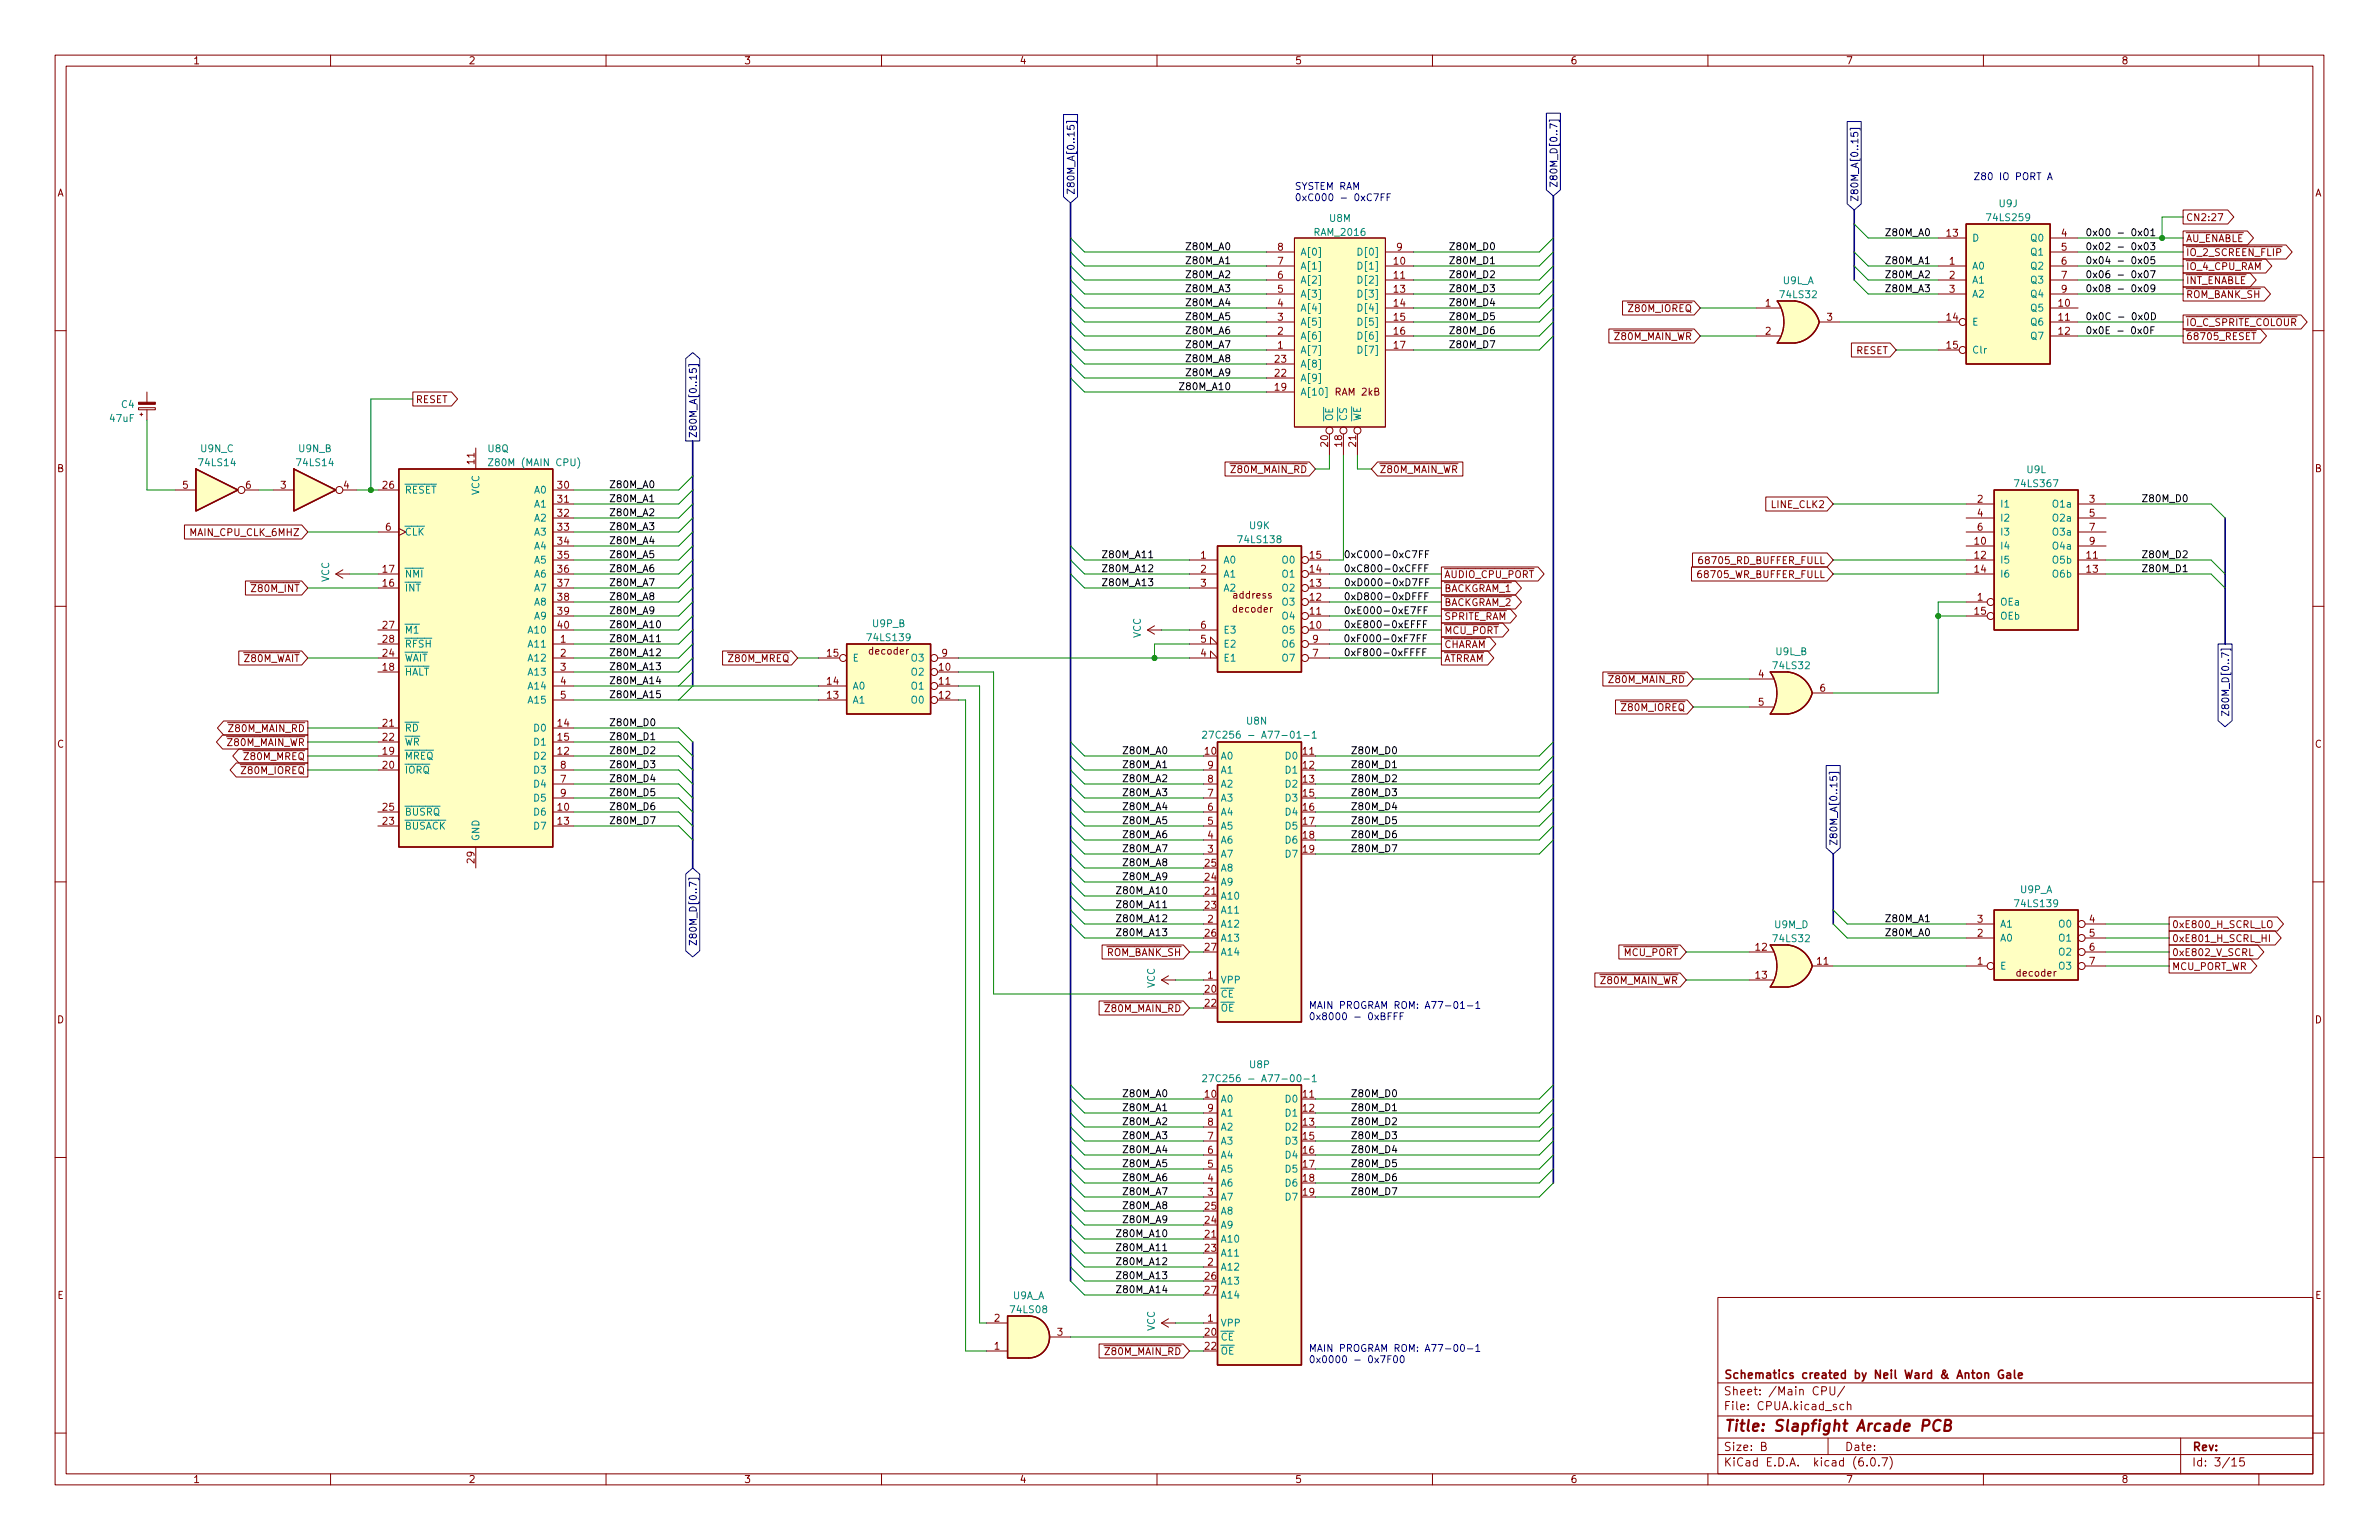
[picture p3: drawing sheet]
<svg xmlns="http://www.w3.org/2000/svg" width="432mm" height="279mm" viewBox="0 0 432 279" stroke-linecap="round" stroke-linejoin="round" font-family="sans-serif">
<defs><g id="words">
<text font-size="2.8" fill="#840000" x="312.8" y="259.7">Title: Slapfight Arcade PCB</text>
<g font-size="2.1" fill="#840000">
<text x="312.8" y="250.2">Schematics created by Neil Ward &amp; Anton Gale</text>
<text x="312.8" y="255.9">File: CPUA.kicad_sch</text>
<text x="312.8" y="253.2">Sheet: /Main CPU/</text>
<text x="312.8" y="263.2">Size: B</text>
<text x="334.8" y="263.2">Date:</text>
<text x="397.8" y="263.2">Rev:</text>
<text x="312.8" y="266">KiCad E.D.A. kicad (6.0.7)</text>
<text x="397.8" y="266">Id: 3/15</text>
</g>
<g font-size="1.8" fill="#840000">
<text x="35" y="11.7">1</text>
<text x="85" y="11.7">2</text>
<text x="135" y="11.7">3</text>
<text x="185" y="11.7">4</text>
<text x="235" y="11.7">5</text>
<text x="285" y="11.7">6</text>
<text x="335" y="11.7">7</text>
<text x="385" y="11.7">8</text>
<text x="10.3" y="35.6">A</text>
<text x="420.1" y="35.6">A</text>
<text x="396.7" y="40.1">CN2:27</text>
<text x="231.9" y="45.5">8</text>
<text x="253.5" y="45.5">9</text>
<text x="353.3" y="42.9">13</text>
<text x="374.2" y="42.9">4</text>
<text x="374.2" y="45.5">5</text>
<text x="396.7" y="46.4">~{IO_2_SCREEN_FLIP}</text>
<text x="396.7" y="43.9">~{AU_ENABLE}</text>
<text x="231.9" y="53.1">5</text>
<text x="231.9" y="50.5">6</text>
<text x="231.9" y="48">7</text>
<text x="253" y="48">10</text>
<text x="253" y="50.5">11</text>
<text x="253" y="53.1">13</text>
<text x="353.8" y="48">1</text>
<text x="353.8" y="50.5">2</text>
<text x="353.8" y="53.1">3</text>
<text x="374.2" y="48">6</text>
<text x="374.2" y="50.5">7</text>
<text x="374.2" y="53.1">9</text>
<text x="396.7" y="51.5">~{INT_ENABLE}</text>
<text x="396.7" y="49">~{IO_4_CPU_RAM}</text>
<text x="231.9" y="58.2">3</text>
<text x="231.9" y="55.6">4</text>
<text x="253" y="55.6">14</text>
<text x="253" y="58.2">15</text>
<text x="294.6" y="56.6">~{Z80M_IOREQ}</text>
<text x="320.4" y="55.6">1</text>
<text x="331.6" y="58.2">3</text>
<text x="353.3" y="58.2">14</text>
<text x="373.7" y="55.6">10</text>
<text x="373.7" y="58.2">11</text>
<text x="396.7" y="59.1">~{IO_C_SPRITE_COLOUR}</text>
<text x="396.7" y="54.1">~{ROM_BANK_SH}</text>
<text x="231.4" y="65.8">23</text>
<text x="231.9" y="63.2">1</text>
<text x="231.9" y="60.7">2</text>
<text x="253" y="60.7">16</text>
<text x="253" y="63.2">17</text>
<text x="291.9" y="61.7">~{Z80M_MAIN_WR}</text>
<text x="320.4" y="60.7">2</text>
<text x="336.8" y="64.2">RESET</text>
<text x="353.3" y="63.2">15</text>
<text x="373.7" y="60.7">12</text>
<text x="396.7" y="61.7">~{68705_RESET}</text>
<text x="231.4" y="70.9">19</text>
<text x="231.4" y="68.3">22</text>
<text x="242.5" y="71.8">RAM 2kB</text>
<text x="75.4" y="73.1">RESET</text>
<text x="241" y="81" transform="rotate(-90 241 81)">20</text>
<text x="243.6" y="81" transform="rotate(-90 243.6 81)">18</text>
<text x="246.1" y="81" transform="rotate(-90 246.1 81)">21</text>
<text x="10.3" y="85.7">B</text>
<text x="33.2" y="88.6">5</text>
<text x="44.6" y="88.6">6</text>
<text x="50.9" y="88.6">3</text>
<text x="62.4" y="88.6">4</text>
<text x="69.5" y="88.6">26</text>
<text x="86.1" y="84.2" transform="rotate(-90 86.1 84.2)">11</text>
<text x="101.3" y="88.6">30</text>
<text x="222.4" y="85.8">~{Z80M_MAIN_RD}</text>
<text x="250.3" y="85.8">~{Z80M_MAIN_WR}</text>
<text x="420.1" y="85.7">B</text>
<text x="101.3" y="91.2">31</text>
<text x="101.3" y="93.7">32</text>
<text x="321.7" y="92.2">LINE_CLK2</text>
<text x="358.9" y="91.2">2</text>
<text x="358.9" y="93.7">4</text>
<text x="379.2" y="91.2">3</text>
<text x="379.2" y="93.7">5</text>
<text x="34.8" y="97.2">MAIN_CPU_CLK_6MHZ</text>
<text x="70" y="96.3">6</text>
<text x="101.3" y="96.3">33</text>
<text x="101.3" y="98.8">34</text>
<text x="101.3" y="101.3">35</text>
<text x="217.9" y="101.3">1</text>
<text x="237.8" y="101.3">15</text>
<text x="358.4" y="98.8">10</text>
<text x="358.4" y="101.3">12</text>
<text x="358.9" y="96.3">6</text>
<text x="378.7" y="101.3">11</text>
<text x="379.2" y="96.3">7</text>
<text x="379.2" y="98.8">9</text>
<text x="44.7" y="107.4">~{Z80M_INT}</text>
<text x="69.5" y="106.4">16</text>
<text x="69.5" y="103.9">17</text>
<text x="101.3" y="103.9">36</text>
<text x="101.3" y="106.4">37</text>
<text x="217.9" y="103.9">2</text>
<text x="217.9" y="106.4">3</text>
<text x="237.8" y="106.4">13</text>
<text x="237.8" y="103.9">14</text>
<text x="262.1" y="104.9">~{AUDIO_CPU_PORT}</text>
<text x="262.1" y="107.4">~{BACKGRAM_1}</text>
<text x="308.8" y="104.9">68705_WR_BUFFER_FULL</text>
<text x="309.2" y="102.3">68705_RD_BUFFER_FULL</text>
<text x="358.4" y="103.9">14</text>
<text x="378.7" y="103.9">13</text>
<text x="101.3" y="109">38</text>
<text x="101.3" y="111.5">39</text>
<text x="223.9" y="111.1">decoder</text>
<text x="223.9" y="108.6">address</text>
<text x="237.8" y="111.5">11</text>
<text x="237.8" y="109">12</text>
<text x="262.1" y="109.9">~{BACKGRAM_2}</text>
<text x="262.1" y="112.5">~{SPRITE_RAM}</text>
<text x="358.4" y="111.5">15</text>
<text x="358.9" y="109">1</text>
<text x="69.5" y="119.1">24</text>
<text x="69.5" y="114">27</text>
<text x="69.5" y="116.6">28</text>
<text x="101.3" y="114">40</text>
<text x="101.7" y="116.6">1</text>
<text x="101.7" y="119.1">2</text>
<text x="150.1" y="119.1">15</text>
<text x="157.8" y="118.7">decoder</text>
<text x="171" y="119.1">9</text>
<text x="217.9" y="119.1">4</text>
<text x="217.9" y="116.6">5</text>
<text x="217.9" y="114">6</text>
<text x="237.8" y="114">10</text>
<text x="238.3" y="119.1">7</text>
<text x="238.3" y="116.6">9</text>
<text x="262.1" y="115">~{MCU_PORT}</text>
<text x="262.1" y="117.6">~{CHARAM}</text>
<text x="43.1" y="120.1">~{Z80M_WAIT}</text>
<text x="69.5" y="121.7">18</text>
<text x="101.7" y="121.7">3</text>
<text x="101.7" y="124.2">4</text>
<text x="131.2" y="120.1">~{Z80M_MREQ}</text>
<text x="150.1" y="124.2">14</text>
<text x="170.5" y="121.7">10</text>
<text x="170.5" y="124.2">11</text>
<text x="262.1" y="120.1">~{ATRRAM}</text>
<text x="291" y="123.9">~{Z80M_MAIN_RD}</text>
<text x="319.2" y="122.9">4</text>
<text x="330.3" y="125.5">6</text>
<text x="69.5" y="131.8">21</text>
<text x="101.3" y="131.8">14</text>
<text x="101.7" y="126.7">5</text>
<text x="150.1" y="126.7">13</text>
<text x="170.5" y="126.7">12</text>
<text x="293.3" y="129">~{Z80M_IOREQ}</text>
<text x="319.2" y="128">5</text>
<text x="10.3" y="135.6">C</text>
<text x="40.1" y="135.3">~{Z80M_MAIN_WR}</text>
<text x="40.5" y="132.8">~{Z80M_MAIN_RD}</text>
<text x="43.2" y="137.9">~{Z80M_MREQ}</text>
<text x="69.5" y="136.9">19</text>
<text x="69.5" y="134.4">22</text>
<text x="101.3" y="136.9">12</text>
<text x="101.3" y="134.4">15</text>
<text x="218.7" y="136.9">10</text>
<text x="236.5" y="136.9">11</text>
<text x="420.1" y="135.6">C</text>
<text x="42.8" y="140.4">~{Z80M_IOREQ}</text>
<text x="69.5" y="139.4">20</text>
<text x="101.7" y="142">7</text>
<text x="101.7" y="139.4">8</text>
<text x="219.2" y="142">8</text>
<text x="219.2" y="139.4">9</text>
<text x="236.5" y="139.4">12</text>
<text x="236.5" y="142">13</text>
<text x="69.5" y="149.6">23</text>
<text x="69.5" y="147.1">25</text>
<text x="101.3" y="147.1">10</text>
<text x="101.3" y="149.6">13</text>
<text x="101.7" y="144.5">9</text>
<text x="219.2" y="149.6">5</text>
<text x="219.2" y="147.1">6</text>
<text x="219.2" y="144.5">7</text>
<text x="236.5" y="144.5">15</text>
<text x="236.5" y="147.1">16</text>
<text x="236.5" y="149.6">17</text>
<text x="219.2" y="154.7">3</text>
<text x="219.2" y="152.1">4</text>
<text x="236.5" y="152.1">18</text>
<text x="236.5" y="154.7">19</text>
<text x="86.1" y="156.6" transform="rotate(-90 86.1 156.6)">29</text>
<text x="218.7" y="159.8">24</text>
<text x="218.7" y="157.2">25</text>
<text x="218.7" y="162.3">21</text>
<text x="218.7" y="164.8">23</text>
<text x="219.2" y="167.4">2</text>
<text x="358.9" y="167.4">3</text>
<text x="379.2" y="167.4">4</text>
<text x="199.4" y="173.4">~{ROM_BANK_SH}</text>
<text x="218.7" y="169.9">26</text>
<text x="218.7" y="172.5">27</text>
<text x="293.3" y="173.4">~{MCU_PORT}</text>
<text x="318.7" y="172.5">12</text>
<text x="358.9" y="169.9">2</text>
<text x="379.2" y="169.9">5</text>
<text x="379.2" y="172.5">6</text>
<text x="394.2" y="168.4">0xE800_H_SCRL_LO</text>
<text x="394.2" y="170.9">0xE801_H_SCRL_HI</text>
<text x="394.2" y="173.4">0xE802_V_SCRL</text>
<text x="219.2" y="177.5">1</text>
<text x="289.3" y="178.5">~{Z80M_MAIN_WR}</text>
<text x="318.7" y="177.5">13</text>
<text x="329.9" y="175">11</text>
<text x="358.9" y="175">1</text>
<text x="366.1" y="177.2">decoder</text>
<text x="379.2" y="175">7</text>
<text x="394.2" y="176">MCU_PORT_WR</text>
<text x="10.3" y="185.7">D</text>
<text x="199.5" y="183.6">~{Z80M_MAIN_RD}</text>
<text x="218.7" y="180.1">20</text>
<text x="218.7" y="182.6">22</text>
<text x="420.1" y="185.7">D</text>
<text x="218.7" y="199.1">10</text>
<text x="219.2" y="201.7">9</text>
<text x="236.5" y="199.1">11</text>
<text x="236.5" y="201.7">12</text>
<text x="219.2" y="209.3">6</text>
<text x="219.2" y="206.8">7</text>
<text x="219.2" y="204.2">8</text>
<text x="236.5" y="204.2">13</text>
<text x="236.5" y="206.8">15</text>
<text x="236.5" y="209.3">16</text>
<text x="219.2" y="214.4">4</text>
<text x="219.2" y="211.8">5</text>
<text x="236.5" y="211.8">17</text>
<text x="236.5" y="214.4">18</text>
<text x="218.7" y="222">24</text>
<text x="218.7" y="219.5">25</text>
<text x="219.2" y="216.9">3</text>
<text x="236.5" y="216.9">19</text>
<text x="218.7" y="224.5">21</text>
<text x="218.7" y="227.1">23</text>
<text x="218.7" y="232.2">26</text>
<text x="219.2" y="229.6">2</text>
<text x="10.4" y="235.7">E</text>
<text x="180.5" y="239.8">2</text>
<text x="218.7" y="234.7">27</text>
<text x="219.2" y="239.8">1</text>
<text x="420.2" y="235.7">E</text>
<text x="180.5" y="244.9">1</text>
<text x="191.9" y="242.3">3</text>
<text x="199.5" y="245.8">~{Z80M_MAIN_RD}</text>
<text x="218.7" y="242.3">20</text>
<text x="218.7" y="244.9">22</text>
<text x="35" y="269.1">1</text>
<text x="85" y="269.1">2</text>
<text x="135" y="269.1">3</text>
<text x="185" y="269.1">4</text>
<text x="235" y="269.1">5</text>
<text x="285" y="269.1">6</text>
<text x="335" y="269.1">7</text>
<text x="385" y="269.1">8</text>
</g>
<g font-size="1.8" fill="#000084">
<text x="195" y="35.4" transform="rotate(-90 195 35.4)">Z80M_A[0..15]</text>
<text x="282.7" y="34.1" transform="rotate(-90 282.7 34.1)">Z80M_D[0..7]</text>
<text x="337.3" y="36.7" transform="rotate(-90 337.3 36.7)">Z80M_A[0..15]</text>
<text x="126.5" y="79.5" transform="rotate(-90 126.5 79.5)">Z80M_A[0..15]</text>
<text x="404.6" y="128.2" transform="rotate(-90 404.6 128.2)">Z80M_D[0..7]</text>
<text x="333.5" y="153.5" transform="rotate(-90 333.5 153.5)">Z80M_A[0..15]</text>
<text x="126.5" y="169.8" transform="rotate(-90 126.5 169.8)">Z80M_D[0..7]</text>
</g>
<g font-size="1.8" fill="#0000c2">
<text x="234.9" y="34.4">SYSTEM RAM</text>
<text x="358.1" y="32.7">Z80 IO PORT A</text>
<text x="234.9" y="36.5">0xC000 - 0xC7FF</text>
<text x="237.5" y="183">MAIN PROGRAM ROM: A77-01-1</text>
<text x="237.5" y="185.1">0x8000 - 0xBFFF</text>
<text x="237.5" y="245.3">MAIN PROGRAM ROM: A77-00-1</text>
<text x="237.5" y="247.3">0x0000 - 0x7F00</text>
</g>
<g font-size="1.8" fill="#008484">
<text x="241.3" y="40.2">U8M</text>
<text x="360.9" y="40.1">74LS259</text>
<text x="362.9" y="37.6">U9J</text>
<text x="236" y="46.4">A[0]</text>
<text x="238.7" y="42.8">RAM_2016</text>
<text x="247" y="46.4">D[0]</text>
<text x="357.9" y="43.8">D</text>
<text x="368.7" y="43.8">Q0</text>
<text x="368.7" y="46.4">Q1</text>
<text x="236" y="54">A[3]</text>
<text x="236" y="51.4">A[2]</text>
<text x="236" y="48.9">A[1]</text>
<text x="247" y="48.9">D[1]</text>
<text x="247" y="51.4">D[2]</text>
<text x="247" y="54">D[3]</text>
<text x="323.6" y="51.5">U9L_A</text>
<text x="357.9" y="48.9">A0</text>
<text x="357.9" y="51.4">A1</text>
<text x="357.9" y="54">A2</text>
<text x="368.7" y="48.9">Q2</text>
<text x="368.7" y="51.4">Q3</text>
<text x="368.7" y="54">Q4</text>
<text x="236" y="59.1">A[5]</text>
<text x="236" y="56.5">A[4]</text>
<text x="247" y="56.5">D[4]</text>
<text x="247" y="59.1">D[5]</text>
<text x="323.3" y="54.1">74LS32</text>
<text x="357.9" y="59.1">E</text>
<text x="368.7" y="56.5">Q5</text>
<text x="368.7" y="59.1">Q6</text>
<text x="236" y="64.1">A[7]</text>
<text x="236" y="61.6">A[6]</text>
<text x="247" y="61.6">D[6]</text>
<text x="247" y="64.1">D[7]</text>
<text x="357.9" y="64.1">Clr</text>
<text x="368.7" y="61.6">Q7</text>
<text x="236" y="71.8">A[10]</text>
<text x="236" y="69.2">A[9]</text>
<text x="236" y="66.7">A[8]</text>
<text x="20" y="76.5">47uF</text>
<text x="22.1" y="74">C4</text>
<text x="241.9" y="76.5" transform="rotate(-90 241.9 76.5)">~{OE}</text>
<text x="244.5" y="76.5" transform="rotate(-90 244.5 76.5)">~{CS}</text>
<text x="247" y="76.5" transform="rotate(-90 247 76.5)">~{WE}</text>
<text x="36.5" y="82">U9N_C</text>
<text x="54.3" y="82">U9N_B</text>
<text x="88.6" y="82">U8Q</text>
<text x="36.3" y="84.6">74LS14</text>
<text x="54.1" y="84.6">74LS14</text>
<text x="73.4" y="89.5">~{RESET}</text>
<text x="87" y="89.8" transform="rotate(-90 87 89.8)">VCC</text>
<text x="89.5" y="84.6">Z80M (MAIN CPU)</text>
<text x="97.1" y="89.5">A0</text>
<text x="366" y="88.4">74LS367</text>
<text x="367.9" y="85.8">U9L</text>
<text x="97.1" y="92.1">A1</text>
<text x="97.1" y="94.6">A2</text>
<text x="226.8" y="96">U9K</text>
<text x="363" y="92.1">I1</text>
<text x="363" y="94.6">I2</text>
<text x="372.8" y="92.1">O1a</text>
<text x="372.8" y="94.6">O2a</text>
<text x="73.4" y="97.2">~{CLK}</text>
<text x="97.1" y="97.2">A3</text>
<text x="97.1" y="99.7">A4</text>
<text x="225" y="98.5">74LS138</text>
<text x="363" y="99.7">I4</text>
<text x="363" y="97.2">I3</text>
<text x="372.8" y="97.2">O3a</text>
<text x="372.8" y="99.7">O4a</text>
<text x="59.7" y="105.6" transform="rotate(-90 59.7 105.6)">VCC</text>
<text x="73.4" y="107.3">~{INT}</text>
<text x="73.4" y="104.8">~{NMI}</text>
<text x="97.1" y="102.2">A5</text>
<text x="97.1" y="104.8">A6</text>
<text x="97.1" y="107.3">A7</text>
<text x="222" y="102.2">A0</text>
<text x="222" y="104.8">A1</text>
<text x="222" y="107.3">A2</text>
<text x="232.8" y="107.3">O2</text>
<text x="232.8" y="104.8">O1</text>
<text x="232.8" y="102.2">O0</text>
<text x="363" y="102.2">I5</text>
<text x="363" y="104.8">I6</text>
<text x="372.7" y="102.2">O5b</text>
<text x="372.7" y="104.8">O6b</text>
<text x="97.1" y="109.9">A8</text>
<text x="97.1" y="112.4">A9</text>
<text x="158.4" y="113.8">U9P_B</text>
<text x="232.8" y="112.4">O4</text>
<text x="232.8" y="109.9">O3</text>
<text x="363" y="109.9">OEa</text>
<text x="363" y="112.4">OEb</text>
<text x="73.4" y="114.9">~{M1}</text>
<text x="73.4" y="117.5">~{RFSH}</text>
<text x="96.1" y="117.5">A11</text>
<text x="96.1" y="114.9">A10</text>
<text x="157.7" y="116.3">74LS139</text>
<text x="207.1" y="115.8" transform="rotate(-90 207.1 115.8)">VCC</text>
<text x="222" y="117.5">E2</text>
<text x="222" y="114.9">E3</text>
<text x="232.8" y="114.9">O5</text>
<text x="232.8" y="117.5">O6</text>
<text x="322.3" y="118.9">U9L_B</text>
<text x="73.4" y="122.6">~{HALT}</text>
<text x="73.4" y="120">~{WAIT}</text>
<text x="96.1" y="120">A12</text>
<text x="96.1" y="122.6">A13</text>
<text x="96.1" y="125.1">A14</text>
<text x="154.7" y="125.1">A0</text>
<text x="154.7" y="120">E</text>
<text x="165.5" y="122.6">O2</text>
<text x="165.5" y="125.1">O1</text>
<text x="165.5" y="120">O3</text>
<text x="222" y="120">E1</text>
<text x="232.8" y="120">O7</text>
<text x="322" y="121.4">74LS32</text>
<text x="96.1" y="127.6">A15</text>
<text x="154.7" y="127.6">A1</text>
<text x="165.5" y="127.6">O0</text>
<text x="226.3" y="131.4">U8N</text>
<text x="73.4" y="137.8">~{MREQ}</text>
<text x="73.4" y="132.7">~{RD}</text>
<text x="73.4" y="135.3">~{WR}</text>
<text x="97.1" y="137.8">D2</text>
<text x="97.1" y="132.7">D0</text>
<text x="97.1" y="135.3">D1</text>
<text x="221" y="134">27C256 - A77-01-1</text>
<text x="221.5" y="137.8">A0</text>
<text x="233.5" y="137.8">D0</text>
<text x="73.4" y="140.3">~{IORQ}</text>
<text x="97.1" y="142.9">D4</text>
<text x="97.1" y="140.3">D3</text>
<text x="221.5" y="142.9">A2</text>
<text x="221.5" y="140.3">A1</text>
<text x="233.5" y="140.3">D1</text>
<text x="233.5" y="142.9">D2</text>
<text x="73.4" y="148">~{BUSRQ}</text>
<text x="97.1" y="148">D6</text>
<text x="97.1" y="145.4">D5</text>
<text x="221.5" y="148">A4</text>
<text x="221.5" y="145.4">A3</text>
<text x="233.5" y="145.4">D3</text>
<text x="233.5" y="148">D4</text>
<text x="73.4" y="150.5">~{BUSACK}</text>
<text x="87" y="152.7" transform="rotate(-90 87 152.7)">GND</text>
<text x="97.1" y="150.5">D7</text>
<text x="221.5" y="155.6">A7</text>
<text x="221.5" y="153">A6</text>
<text x="221.5" y="150.5">A5</text>
<text x="233.5" y="150.5">D5</text>
<text x="233.5" y="153">D6</text>
<text x="233.5" y="155.6">D7</text>
<text x="221.5" y="160.7">A9</text>
<text x="221.5" y="158.1">A8</text>
<text x="221.5" y="163.2">A10</text>
<text x="221.5" y="165.7">A11</text>
<text x="366" y="164.6">74LS139</text>
<text x="366.7" y="162">U9P_A</text>
<text x="221.5" y="168.3">A12</text>
<text x="221.5" y="170.8">A13</text>
<text x="221.5" y="173.4">A14</text>
<text x="322" y="170.9">74LS32</text>
<text x="322.1" y="168.4">U9M_D</text>
<text x="363" y="170.8">A0</text>
<text x="363" y="168.3">A1</text>
<text x="373.8" y="168.3">O0</text>
<text x="373.8" y="170.8">O1</text>
<text x="373.8" y="173.4">O2</text>
<text x="209.6" y="179.3" transform="rotate(-90 209.6 179.3)">VCC</text>
<text x="221.5" y="178.4">VPP</text>
<text x="363" y="175.9">E</text>
<text x="373.8" y="175.9">O3</text>
<text x="221.5" y="181">~{CE}</text>
<text x="221.5" y="183.5">~{OE}</text>
<text x="221" y="196.3">27C256 - A77-00-1</text>
<text x="226.9" y="193.8">U8P</text>
<text x="221.5" y="200">A0</text>
<text x="221.5" y="202.6">A1</text>
<text x="233.5" y="200">D0</text>
<text x="233.5" y="202.6">D1</text>
<text x="221.5" y="207.6">A3</text>
<text x="221.5" y="205.1">A2</text>
<text x="233.5" y="205.1">D2</text>
<text x="233.5" y="207.6">D3</text>
<text x="221.5" y="215.3">A6</text>
<text x="221.5" y="212.7">A5</text>
<text x="221.5" y="210.2">A4</text>
<text x="233.5" y="210.2">D4</text>
<text x="233.5" y="212.7">D5</text>
<text x="233.5" y="215.3">D6</text>
<text x="221.5" y="220.3">A8</text>
<text x="221.5" y="217.8">A7</text>
<text x="233.5" y="217.8">D7</text>
<text x="221.5" y="225.4">A10</text>
<text x="221.5" y="228">A11</text>
<text x="221.5" y="222.9">A9</text>
<text x="221.5" y="230.5">A12</text>
<text x="221.5" y="233">A13</text>
<text x="183.6" y="238.2">74LS08</text>
<text x="183.8" y="235.7">U9A_A</text>
<text x="221.5" y="235.6">A14</text>
<text x="209.6" y="241.5" transform="rotate(-90 209.6 241.5)">VCC</text>
<text x="221.5" y="240.7">VPP</text>
<text x="221.5" y="243.2">~{CE}</text>
<text x="221.5" y="245.7">~{OE}</text>
</g>
<g font-size="1.8">
<text x="215.8" y="45.4">Z80M_A0</text>
<text x="215.8" y="47.9">Z80M_A1</text>
<text x="262.9" y="45.4">Z80M_D0</text>
<text x="262.9" y="47.9">Z80M_D1</text>
<text x="342.8" y="47.9">Z80M_A1</text>
<text x="342.8" y="42.8">Z80M_A0</text>
<text x="378.5" y="47.9">0x04 - 0x05</text>
<text x="378.5" y="45.4">0x02 - 0x03</text>
<text x="378.5" y="42.8">0x00 - 0x01</text>
<text x="215.8" y="50.5">Z80M_A2</text>
<text x="215.8" y="53">Z80M_A3</text>
<text x="262.9" y="50.5">Z80M_D2</text>
<text x="262.9" y="53">Z80M_D3</text>
<text x="342.8" y="50.5">Z80M_A2</text>
<text x="342.8" y="53">Z80M_A3</text>
<text x="378.5" y="50.5">0x06 - 0x07</text>
<text x="378.5" y="53">0x08 - 0x09</text>
<text x="215.8" y="58.1">Z80M_A5</text>
<text x="215.8" y="55.5">Z80M_A4</text>
<text x="262.9" y="58.1">Z80M_D5</text>
<text x="262.9" y="55.5">Z80M_D4</text>
<text x="378.5" y="58.1">0x0C - 0x0D</text>
<text x="215.8" y="65.7">Z80M_A8</text>
<text x="215.8" y="60.6">Z80M_A6</text>
<text x="215.8" y="63.2">Z80M_A7</text>
<text x="262.9" y="63.2">Z80M_D7</text>
<text x="262.9" y="60.6">Z80M_D6</text>
<text x="378.5" y="60.6">0x0E - 0x0F</text>
<text x="214.8" y="70.8">Z80M_A10</text>
<text x="215.8" y="68.2">Z80M_A9</text>
<text x="110.5" y="88.6">Z80M_A0</text>
<text x="110.5" y="91.1">Z80M_A1</text>
<text x="110.5" y="93.6">Z80M_A2</text>
<text x="388.6" y="91.1">Z80M_D0</text>
<text x="110.5" y="96.2">Z80M_A3</text>
<text x="110.5" y="101.3">Z80M_A5</text>
<text x="110.5" y="98.7">Z80M_A4</text>
<text x="200.8" y="101.3">Z80M_A11</text>
<text x="243.8" y="101.3">0xC000-0xC7FF</text>
<text x="388.6" y="101.3">Z80M_D2</text>
<text x="110.5" y="106.3">Z80M_A7</text>
<text x="110.5" y="103.8">Z80M_A6</text>
<text x="200.8" y="103.8">Z80M_A12</text>
<text x="200.8" y="106.3">Z80M_A13</text>
<text x="243.8" y="103.8">0xC800-0xCFFF</text>
<text x="243.9" y="106.3">0xD000-0xD7FF</text>
<text x="388.6" y="103.8">Z80M_D1</text>
<text x="110.5" y="114">Z80M_A10</text>
<text x="110.5" y="111.4">Z80M_A9</text>
<text x="110.5" y="108.9">Z80M_A8</text>
<text x="243.8" y="114">0xE800-0xEFFF</text>
<text x="243.8" y="111.4">0xE000-0xE7FF</text>
<text x="243.8" y="108.9">0xD800-0xDFFF</text>
<text x="110.5" y="119">Z80M_A12</text>
<text x="110.5" y="116.5">Z80M_A11</text>
<text x="243.8" y="116.5">0xF000-0xF7FF</text>
<text x="243.8" y="119">0xF800-0xFFFF</text>
<text x="110.5" y="124.1">Z80M_A14</text>
<text x="110.5" y="121.6">Z80M_A13</text>
<text x="110.5" y="126.7">Z80M_A15</text>
<text x="110.5" y="131.7">Z80M_D0</text>
<text x="110.5" y="134.3">Z80M_D1</text>
<text x="110.5" y="136.8">Z80M_D2</text>
<text x="204.3" y="136.8">Z80M_A0</text>
<text x="245.1" y="136.8">Z80M_D0</text>
<text x="110.5" y="141.9">Z80M_D4</text>
<text x="110.5" y="139.4">Z80M_D3</text>
<text x="204.3" y="141.9">Z80M_A2</text>
<text x="204.3" y="139.4">Z80M_A1</text>
<text x="245.1" y="141.9">Z80M_D2</text>
<text x="245.1" y="139.4">Z80M_D1</text>
<text x="110.5" y="147">Z80M_D6</text>
<text x="110.5" y="149.5">Z80M_D7</text>
<text x="110.5" y="144.4">Z80M_D5</text>
<text x="204.3" y="147">Z80M_A4</text>
<text x="204.3" y="144.4">Z80M_A3</text>
<text x="204.3" y="149.5">Z80M_A5</text>
<text x="245.1" y="147">Z80M_D4</text>
<text x="245.1" y="144.4">Z80M_D3</text>
<text x="245.1" y="149.5">Z80M_D5</text>
<text x="204.3" y="154.6">Z80M_A7</text>
<text x="204.3" y="152.1">Z80M_A6</text>
<text x="245.1" y="154.6">Z80M_D7</text>
<text x="245.1" y="152.1">Z80M_D6</text>
<text x="204.3" y="157.1">Z80M_A8</text>
<text x="204.3" y="159.7">Z80M_A9</text>
<text x="203.3" y="162.2">Z80M_A10</text>
<text x="203.3" y="164.8">Z80M_A11</text>
<text x="203.3" y="167.3">Z80M_A12</text>
<text x="342.8" y="167.3">Z80M_A1</text>
<text x="203.3" y="169.8">Z80M_A13</text>
<text x="342.8" y="169.8">Z80M_A0</text>
<text x="204.3" y="199">Z80M_A0</text>
<text x="204.3" y="201.6">Z80M_A1</text>
<text x="245.1" y="201.6">Z80M_D1</text>
<text x="245.1" y="199">Z80M_D0</text>
<text x="204.3" y="204.1">Z80M_A2</text>
<text x="204.3" y="206.7">Z80M_A3</text>
<text x="204.3" y="209.2">Z80M_A4</text>
<text x="245.1" y="204.1">Z80M_D2</text>
<text x="245.1" y="206.7">Z80M_D3</text>
<text x="245.1" y="209.2">Z80M_D4</text>
<text x="204.3" y="214.3">Z80M_A6</text>
<text x="204.3" y="211.7">Z80M_A5</text>
<text x="245.1" y="214.3">Z80M_D6</text>
<text x="245.1" y="211.7">Z80M_D5</text>
<text x="204.3" y="216.8">Z80M_A7</text>
<text x="204.3" y="221.9">Z80M_A9</text>
<text x="204.3" y="219.4">Z80M_A8</text>
<text x="245.1" y="216.8">Z80M_D7</text>
<text x="203.3" y="227">Z80M_A11</text>
<text x="203.3" y="224.4">Z80M_A10</text>
<text x="203.3" y="229.5">Z80M_A12</text>
<text x="203.3" y="232.1">Z80M_A13</text>
<text x="203.3" y="234.6">Z80M_A14</text>
</g>
</g></defs>
<g fill="none" stroke="#840000" stroke-width=".18">
<path d="M10 10h411.8v259.4h-411.8zM12 12h407.8v255.4h-407.8zM60 10v2M110 10v2M160 10v2M210 10v2M260 10v2M310 10v2M360 10v2M410 10v2M396.2 38.1h8.1l1.2 1.3-1.2 1.2h-8.1zM402.6 38.8h.8l-.5 1.2"/>
<path d="M10 60h2M229.9 48.3h5M229.9 55.9h5M229.9 58.4h5M229.9 50.8h5M229.9 53.3h5M229.9 45.7h5M234.9 43.2h16.6v34.3h-16.6zM251.5 48.3h5M251.5 55.9h5M251.5 58.4h5M251.5 50.8h5"/>
<path d="M251.5 53.3h5M251.5 45.7h5M292 59.7h15.5l1.1 1.3-1.1 1.2h-15.5zM294.5 54.6h13l1.1 1.3-1.1 1.3h-13zM318.8 55.9h4.3M325.8 54.6h-3.2a6.6 6.6 0 0 1 0 7.6h3.2M330.2 58.4h3.8M351.8 48.3h5.1M351.8 58.4h3.8M351.8 43.2h5.1M351.8 50.8h5.1M351.8 53.3h5.1"/>
<path d="M372.1 48.3h5.1M372.1 55.9h5.1M372.1 58.4h5.1M372.1 43.2h5.1M372.1 50.8h5.1M372.1 53.3h5.1M372.1 45.7h5.1M396.2 44.4h18.7l1.1 1.3-1.1 1.3h-18.7zM396.2 57.1h21.4l1.2 1.3-1.2 1.3h-21.4zM396.2 59.7h14.1l1.1 1.3-1.1 1.2h-14.1zM396.2 41.9h11.7l1.1 1.3-1.1 1.3h-11.7zM396.2 52.1h14.8l1.1 1.2-1.1 1.3h-14.8z"/>
<path d="M396.2 49.5h12.2l1.1 1.3-1.1 1.3h-12.2zM396.2 47h15l1.1 1.3-1.1 1.2h-15zM419.8 60h2M25.1 74h3.1v.3h-3.1zM25.4 75.2h.5M25.7 74.9v.5M26.7 71.1v1.9M26.7 74.3v1.9M74.9 71.1h7l1.2 1.3-1.2 1.3h-7zM229.9 61h5M229.9 63.5h5M229.9 71.1h5"/>
<path d="M229.9 68.6h5M229.9 66h5M241.3 78.7v3.9M243.8 78.7v3.9M246.4 78.7v3.9M251.5 61h5M251.5 63.5h5M318.8 61h4.3M336 62.2h7.1l1.1 1.3-1.1 1.3h-7.1zM351.8 63.5h3.8M372.1 61h5.1M31.7 88.9h3.9"/>
<path d="M33.5 95.2h21.3l1.1 1.3-1.1 1.3h-21.3zM44.4 88.9h2.6M49.5 88.9h3.8M62.2 88.9h2.6M68.6 88.9h3.8M68.6 96.5h3.8M72.4 95.9l1.3 .6-1.3 .7M86.4 81.3v3.8M100.3 88.9h3.8M100.3 91.4h3.8M100.3 94h3.8M100.3 96.5h3.8"/>
<path d="M100.3 99.1h3.8M222.3 83.8h15.3l1.2 1.3-1.2 1.3h-15.3zM250 83.8h15.5v2.6h-15.5l-1.1-1.3zM320.5 90.2h11.1l1.1 1.2-1.1 1.3h-11.1zM356.9 91.4h5M356.9 94h5M356.9 96.5h5M356.9 99.1h5M377.2 91.4h5.1M377.2 94h5.1M377.2 96.5h5.1M377.2 99.1h5.1"/>
<path d="M10 110h2M43.3 118.1h11.5l1.1 1.3-1.1 1.3h-11.5zM44.5 105.4h10.3l1.1 1.3-1.1 1.3h-10.3zM61 104.1h2.5M61 104.1l1.2 .8M62.2 103.4l-1.2 .7M68.6 114.3h3.8M68.6 106.7h3.8M68.6 104.1h3.8M68.6 119.4h3.8M68.6 116.8h3.8M100.3 101.6h3.8"/>
<path d="M100.3 114.3h3.8M100.3 111.8h3.8M100.3 109.2h3.8M100.3 106.7h3.8M100.3 104.1h3.8M100.3 119.4h3.8M100.3 116.8h3.8M131.1 118.1h12.6l1.1 1.3-1.1 1.3h-12.6zM148.6 119.4h3.8M164.9 117.8l-.3 .3M170.2 119.4h3.8M208.3 114.3h2.5"/>
<path d="M208.3 114.3l1.2 .8M209.5 113.5l-1.2 .8M215.9 119.4h5.1l-1.3-1.3v1.3M215.9 116.8h5.1l-1.3-1.2v1.2M215.9 101.6h5.1M215.9 114.3h5.1M215.9 106.7h5.1M215.9 104.1h5.1M231 110.2l-.4 .3M237.5 101.6h3.8M237.5 114.3h3.8M237.5 111.8h3.8"/>
<path d="M237.5 109.2h3.8M237.5 106.7h3.8M237.5 104.1h3.8M237.5 119.4h3.8M237.5 116.8h3.8M261.6 107.9h13.4l1.2 1.3-1.2 1.3h-13.4zM261.6 110.5h12.5l1.1 1.3-1.1 1.2h-12.5zM261.6 113h11.1l1.2 1.3-1.2 1.3h-11.1zM261.6 115.6h8.8l1.1 1.2-1.1 1.3h-8.8zM261.6 118.1h8.4l1.1 1.3-1.1 1.3h-8.4zM261.6 102.9h17.6l1.1 1.2-1.1 1.3h-17.6zM261.6 105.4h13.4l1.2 1.3-1.2 1.3h-13.4z"/>
<path d="M307 102.9h24.6l1.1 1.2-1.1 1.3h-24.6zM307.2 100.3h24.4l1.1 1.3-1.1 1.3h-24.4zM308.7 103.5l-.3 .1a.86 .86 0 0 0 0 1.2l.4-.1 .1-.4-.3-.3h-.2l-.3 .3M308.9 101l-.3 .1a.86 .86 0 0 0 0 1.2l.4-.2v-.4l-.2-.2h-.4l-.1 .2M356.9 101.6h5M356.9 111.8h3.8M356.9 109.2h3.8M356.9 104.1h5M377.2 101.6h5.1M377.2 104.1h5.1M419.8 110h2M40.4 133.3h15.5v2.6h-15.5l-1.1-1.3z"/>
<path d="M40.6 130.8h15.3v2.6h-15.3l-1.1-1.3zM42.9 138.4h13v2.6h-13l-1.1-1.3zM43.4 135.9h12.5v2.5h-12.5l-1.2-1.2zM68.6 121.9h3.8M68.6 137.2h3.8M68.6 139.7h3.8M68.6 132.1h3.8M68.6 134.6h3.8M100.3 121.9h3.8M100.3 124.5h3.8M100.3 127h3.8M100.3 137.2h3.8"/>
<path d="M100.3 139.7h3.8M100.3 132.1h3.8M100.3 134.6h3.8M148.6 124.5h5.1M148.6 127h5.1M170.2 121.9h3.8M170.2 124.5h3.8M170.2 127h3.8M218.4 139.7h2.6M236.2 137.2h2.6M290.9 121.9h15.3l1.1 1.3-1.1 1.3h-15.3zM293.2 127h13l1.1 1.3-1.1 1.2h-13z"/>
<path d="M317.5 123.2h4.3M317.5 128.3h4.3M324.5 121.9h-3.2a6.6 6.6 0 0 1 0 7.6h3.2M328.9 125.7h3.8M10 160h2M68.6 149.9h3.8M68.6 147.3h3.8M86.4 153.7v3.8M100.3 149.9h3.8M100.3 147.3h3.8M100.3 144.8h3.8M100.3 142.2h3.8"/>
<path d="M218.4 154.9h2.6M218.4 152.4h2.6M218.4 149.9h2.6M218.4 147.3h2.6M218.4 144.8h2.6M218.4 142.2h2.6M419.8 160h2M200 171.4h14.8l1.1 1.3-1.1 1.3h-14.8zM210.8 177.8l1.3 .8M210.8 177.8h2.6M212.1 177l-1.3 .8M218.4 177.8h2.6"/>
<path d="M218.4 167.6h2.6M218.4 162.6h2.6M289.5 176.5h15.5l1.1 1.3-1.1 1.3h-15.5zM293.8 171.4h11.2l1.1 1.3-1.1 1.3h-11.2zM317.5 177.8h4.3M317.5 172.7h4.3M324.5 171.5h-3.2a6.6 6.6 0 0 1 0 7.6h3.2M328.9 175.3h3.8M356.9 167.6h5M356.9 175.3h3.8M356.9 170.2h5M373.2 176.3l-.4 .2"/>
<path d="M378.5 167.6h3.8M378.5 175.3h3.8M378.5 170.2h3.8M378.5 172.7h3.8M393.7 174h14.8l1.1 1.3-1.1 1.2h-14.8zM393.7 166.4h19.7l1.1 1.2-1.1 1.3h-19.7zM393.7 168.9h19.2l1.1 1.3-1.1 1.3h-19.2zM393.7 171.4h16.1l1.1 1.3-1.1 1.3h-16.1zM408.3 172.1v1.3h.6M411.7 167.1l.2-.1a.43 .43 0 0 1 .5 .5v.4a.42 .42 0 0 1-.4 .4 .42 .42 0 0 1-.5-.4v-.4zM411.9 169.6v1.2M199.5 181.6h15.3l1.1 1.3-1.1 1.3h-15.3z"/>
<path d="M236.2 199.4h2.6M10 210h2M218.4 217.2h2.6M218.4 214.6h2.6M218.4 212.1h2.6M218.4 209.6h2.6M218.4 207h2.6M218.4 204.5h2.6M218.4 201.9h2.6M419.8 210h2M212.1 239.3l-1.3 .7M218.4 229.9h2.6"/>
<path d="M218.4 224.8h2.6M311.8 235.4h108v32h-108zM10 260h2M179.1 245.1h3.8M179.1 240h3.8M190.5 242.6h3.8M199.5 243.8h15.3l1.1 1.3-1.1 1.3h-15.3zM210.8 240h2.6M210.8 240l1.3 .8M218.4 240h2.6M311.8 256.9h108M311.8 250.9h108"/>
<path d="M330.7 252.4l.7-.1 .1-.2-.1-.4-.2-.1h-.5v1.5M332.2 251.6v1.2l.2 .3 .5-.1 .1-.2v-1.2M334.7 254.9l-.5-.1-.3 .3v.4l.2 .2h.6M334.8 251.5l-1.3 1.9M335.3 254.9l.2-.1 .4 .1v.9M335.3 254.3v1.5M419.8 260h2M60 267.4v2M110 267.4v2M160 267.4v2M210 267.4v2M260 267.4v2"/>
<path d="M310 267.4v2M311.8 263.9h108M311.8 260.9h108M319.7 262.4l.7-.1 .1-.2-.1-.4h-.7v1.5h.6l.3-.3a.39 .39 0 0 0-.4-.5M331.8 260.9v3M338.9 265.8v.2M339.7 264.5h.2a.8 .8 0 0 1 .5 .7 .8 .8 0 0 1-.5 .8 1 1 0 0 1-.2-1.5zM341 265.8v.2M341.6 264.5h1l-.7 1.5M343 264.3a1.72 1.72 0 0 1 0 2.2M360 267.4v2M395.8 260.9v6.5"/>
<path d="M405.1 264.9l.4-.4v1.5M405.1 266h.8M407.3 264.5h-.7l-.1 .7 .2-.2 .5 .1 .2 .2-.1 .5-.2 .2-.6-.2M410 267.4v2"/>
<circle cx="356.2" cy="58.4" r=".63"/>
<circle cx="241.3" cy="78.1" r=".63"/>
<circle cx="243.8" cy="78.1" r=".63"/>
<circle cx="246.4" cy="78.1" r=".63"/>
<circle cx="356.2" cy="63.5" r=".63"/>
<circle cx="43.8" cy="88.9" r=".63"/>
<circle cx="61.6" cy="88.9" r=".63"/>
<circle cx="153" cy="119.4" r=".63"/>
<circle cx="169.5" cy="119.4" r=".63"/>
<circle cx="236.9" cy="106.7" r=".63"/>
<circle cx="236.9" cy="109.2" r=".63"/>
<circle cx="236.9" cy="101.6" r=".63"/>
<circle cx="236.9" cy="119.4" r=".63"/>
<circle cx="236.9" cy="104.1" r=".63"/>
<circle cx="236.9" cy="111.8" r=".63"/>
<circle cx="236.9" cy="114.3" r=".63"/>
<circle cx="236.9" cy="116.8" r=".63"/>
<circle cx="361.3" cy="111.8" r=".63"/>
<circle cx="361.3" cy="109.2" r=".63"/>
<circle cx="169.5" cy="121.9" r=".63"/>
<circle cx="169.5" cy="124.5" r=".63"/>
<circle cx="169.5" cy="127" r=".63"/>
<circle cx="361.3" cy="175.3" r=".63"/>
<circle cx="377.8" cy="167.6" r=".63"/>
<circle cx="377.8" cy="175.3" r=".63"/>
<circle cx="377.8" cy="170.2" r=".63"/>
<circle cx="377.8" cy="172.7" r=".63"/>
</g>
<path d="M349 258.7h.8a.55 .55 0 0 0 .4-.5 .55 .55 0 0 0-.3-.6h-.8l-.2 2M352.2 257.8a.88 .88 0 0 0-1 0 .88 .88 0 0 0-.3 .9 .69 .69 0 0 0 .3 .8 .69 .69 0 0 0 .8-.1M353 258.6l.9-.1a.46 .46 0 0 0 .2-.5 .46 .46 0 0 0-.3-.4h-.7l-.2 2h.7a.53 .53 0 0 0 .5-.5 .53 .53 0 0 0-.4-.5" fill="none" stroke="#840000" stroke-width=".4"/>
<path d="M360.3 249.2l.2-.1 .4 .1v.9M360.3 249.1v1M363.6 248.6a.74 .74 0 0 0-.9 .6 .74 .74 0 0 0 .5 .9l.4-.2v-.5h-.2M364.3 249.2h.6v.9M364.9 249.4l-.5 .1a.29 .29 0 0 0-.2 .3 .29 .29 0 0 0 .2 .3l.5-.1M365.6 248.6v1.3l.3 .2M366.4 249.6l.7-.2-.1-.2-.4-.1-.2 .2v.7h.6" fill="none" stroke="#840000" stroke-width=".3"/>
<g fill="#ffffc2" stroke="#ffffc2" stroke-width=".18">
<path d="M186.7 238.8a3.8 3.8 0 0 1 3.8 3.8 3.8 3.8 0 0 1-3.8 3.8z"/>
<path d="M182.9 238.8h3.8v7.6h-3.8z"/>
<path d="M356.9 40.6h15.2v25.4h-15.2z"/>
<path d="M221 99.1h15.2v22.8h-15.2z"/>
<path d="M153.7 116.8h15.2v12.7h-15.2z"/>
<path d="M221 134.6h15.2v50.8h-15.2z"/>
<path d="M323.9 124.4l5 1.3a5.2 5.2 0 0 1-4.4 3.8z"/>
<path d="M321.3 129.5h3.2z"/>
<path d="M321.3 121.9h3.2z"/>
<path d="M321.3 121.9h3.2v7.6h-3.2a6.7 6.7 0 0 0 0-7.6z"/>
<path d="M324.5 121.9a5.1 5.1 0 0 1 4.4 3.8l-4.9 1.3z"/>
<path d="M221 196.9h15.2v50.8h-15.2z"/>
<path d="M234.9 43.2h16.6v34.3h-16.6z"/>
<path d="M361.9 165.1h15.3v12.7h-15.3z"/>
<path d="M35.6 85.1l7.6 3.8-7.6 3.8z"/>
<path d="M72.4 85.1h27.9v68.6h-27.9z"/>
<path d="M361.9 88.9h15.3v25.4h-15.3z"/>
<path d="M53.3 85.1l7.7 3.8-7.7 3.8z"/>
<path d="M325.2 57.1l5 1.3a5.2 5.2 0 0 1-4.4 3.8z"/>
<path d="M322.6 62.2h3.2z"/>
<path d="M322.6 54.6h3.2z"/>
<path d="M322.6 54.6h3.2v7.6h-3.2a6.7 6.7 0 0 0 0-7.6z"/>
<path d="M325.8 54.6a5.1 5.1 0 0 1 4.4 3.8l-5 1.3z"/>
<path d="M323.9 173.9l5 1.4a5.2 5.2 0 0 1-4.4 3.8z"/>
<path d="M321.3 179.1h3.2z"/>
<path d="M321.3 171.5h3.2z"/>
<path d="M321.3 171.5h3.2v7.6h-3.2a6.7 6.7 0 0 0 0-7.6z"/>
<path d="M324.5 171.5a5.1 5.1 0 0 1 4.4 3.8l-4.9 1.3z"/>
</g>
<g fill="none" stroke="#840000" stroke-width=".25">
<path d="M322.6 54.6h3.2M322.6 54.6a6.6 6.6 0 0 1 0 7.6h3.2M325.8 54.6a5.1 5.1 0 0 1 4.4 3.8M330.2 58.4a5.2 5.2 0 0 1-4.4 3.8M356.9 40.6h15.2v25.4h-15.2zM35.6 85.1l7.6 3.8-7.6 3.8zM53.3 85.1l7.7 3.8-7.7 3.8zM72.4 85.1h27.9v68.6h-27.9zM221 99.1h15.2v22.8h-15.2zM361.9 88.9h15.3v25.4h-15.3zM153.7 116.8h15.2v12.7h-15.2zM221 134.6h15.2v50.8h-15.2z"/>
<path d="M324.5 121.9h-3.2a6.6 6.6 0 0 1 0 7.6h3.2M324.5 121.9a5.1 5.1 0 0 1 4.4 3.8 5.2 5.2 0 0 1-4.4 3.8M324.5 171.5h-3.2a6.6 6.6 0 0 1 0 7.6h3.2M324.5 171.5a5.1 5.1 0 0 1 4.4 3.8 5.2 5.2 0 0 1-4.4 3.8M361.9 165.1h15.3v12.7h-15.3zM221 196.9h15.2v50.8h-15.2zM182.9 238.8h3.8a3.8 3.8 0 0 1 3.8 3.8 3.8 3.8 0 0 1-3.8 3.8h-3.8z"/>
</g>
<g fill="none" stroke="#008484" stroke-width=".18">
<path d="M239.4 57.6h.3v1.8h-.3M239.4 55.1h.3v1.8h-.3M239.4 52.5h.3v1.8h-.3M239.4 50h.3v1.8h-.3M239.4 47.4h.3v1.9h-.3M239.4 44.9h.3v1.8h-.3M246.5 47.6a.64 .64 0 0 1 .7 .6 .64 .64 0 0 1-.7 .6zM246.5 50.1a.64 .64 0 0 1 .7 .6 .64 .64 0 0 1-.7 .7zM246.5 52.6a.64 .64 0 0 1 .7 .7 .64 .64 0 0 1-.7 .6zM246.5 55.2a.64 .64 0 0 1 .7 .6 .64 .64 0 0 1-.7 .7zM246.5 57.7a.64 .64 0 0 1 .7 .7 .64 .64 0 0 1-.7 .6zM246.5 45a.64 .64 0 0 1 .7 .7 .64 .64 0 0 1-.7 .6z"/>
<path d="M239.4 62.7h.3v1.8h-.3M239.4 60.1h.3v1.9h-.3M239.4 67.8h.3v1.8h-.3M239.4 65.2h.3v1.8h-.3M240.6 70.3h.3v1.8h-.3M246.5 60.3a.64 .64 0 0 1 .7 .6 .64 .64 0 0 1-.7 .6zM246.5 62.8a.64 .64 0 0 1 .7 .6 .64 .64 0 0 1-.7 .7zM88.6 83.2h.9l-.9 1.3h.9M104.8 83.1a1.46 1.46 0 0 1 0 1.9M218.3 132.8l.5-.1 .2 .3-.8 .9h.8M219.4 132.7h.9l-.6 1.2M236.7 133.4h.9"/>
<path d="M238.2 133l.3-.3v1.2M238.2 133.9h.7M218.3 195.1l.5-.1 .2 .4-.8 .9h.8M219.4 195h.9l-.6 1.3M236.7 195.8h.9M238.2 195.4l.3-.4v1.3M238.2 196.3h.7"/>
</g>
<path d="M25.1 73h3.1v.4h-3.1z" fill="#840000" stroke="#840000" stroke-width=".18"/>
<g fill="none" stroke="#000084" stroke-width=".18">
<path d="M193 20.8h2.6v14.9l-1.3 1.1-1.3-1.1zM193.6 22.3v-.3h1.8v.3M193.7 22.8v.6l.6 .1-.1-.2v-.4l.2-.2 .5 .1 .1 .2-.1 .5M280.7 20.5h2.5v13.9l-1.3 1.2-1.2-1.2zM281.2 22.1v-.3h1.8v.3M282.6 23l-1.3-.6v.9M335.3 22h2.5v15l-1.3 1.1-1.2-1.1zM335.8 23.6v-.3h1.8v.3M335.9 24.1v.6h.6l-.1-.1 .1-.5 .2-.1 .4 .1 .1 .2-.1 .4M124.5 65.1l1.2-1.1 1.3 1.1v14.9h-2.5zM125 66.5v-.3h1.8v.3M125.1 66.9v.6l.6 .1-.1-.2 .1-.4 .2-.1h.4l.1 .2-.1 .5"/>
<path d="M402.6 116.8h2.5v14l-1.2 1.1-1.3-1.1zM331.5 138.9h2.5v14.9l-1.3 1.1-1.2-1.1zM404.5 129v.9l-1.2-.9v.9M124.5 158.6l1.2-1.1 1.3 1.1v13.9l-1.3 1.1-1.2-1.1zM332 140.4v-.3h1.8v.3M332.1 140.9v.6l.6 .1-.1-.2 .1-.4 .2-.1h.4l.1 .2-.1 .5M126.4 170.6v.8l-1.3-.8v.8"/>
</g>
<g fill="none" stroke="#000" stroke-width=".18">
<path d="M270.5 51.7h.8l-.5 .4 .4 .2v.5l-.2 .1-.5-.1M270.5 49.2l.5-.1 .3 .4-.8 .9h.8M270.5 47.9h.8M270.6 44.2l.2-.2a.68 .68 0 0 1 .5 .7 .68 .68 0 0 1-.5 .6l-.3-.5zM270.8 54.1l-.3 .9h.8M271.1 59.3h-.3a.86 .86 0 0 0 0 1.3l.4-.2 .1-.4-.3-.2h-.2l-.3 .2M271.2 56.7h-.6l-.1 .6 .2-.1 .4 .1 .2 .2-.1 .4-.2 .1-.5-.1M388 59.7l.7 .9M388.1 47l.7 .9M388.1 44.5l.7 .8M388.1 49.5l.7 .9M388.1 41.9l.7 .9"/>
<path d="M388.1 52.1l.7 .8M388.7 59.7l-.7 .9M388.8 47l-.7 .9M388.8 44.5l-.7 .8M388.8 49.5l-.7 .9M388.8 41.9l-.7 .9M388.8 52.1l-.7 .8M389.2 59.4l.2-.1a.68 .68 0 0 1 .5 .6 .68 .68 0 0 1-.5 .7l-.2-.2-.1-.3zM389.3 46.7l.2-.1a.68 .68 0 0 1 .4 .6 .68 .68 0 0 1-.4 .7l-.3-.5zM389.3 44.2l.2-.2a.68 .68 0 0 1 .4 .7 .68 .68 0 0 1-.4 .6l-.3-.5zM389.3 49.2l.2-.1a.68 .68 0 0 1 .4 .7 .68 .68 0 0 1-.4 .6l-.3-.5zM389.3 41.6l.2-.1a.68 .68 0 0 1 .4 .6 .68 .68 0 0 1-.4 .7l-.3-.5z"/>
<path d="M389.3 51.8l.2-.1a.68 .68 0 0 1 .4 .6 .68 .68 0 0 1-.4 .6l-.3-.5zM389.4 56.9l.1-.2a.68 .68 0 0 1 .5 .7 .68 .68 0 0 1-.5 .6l-.3-.5zM390.3 44h.8l-.4 .5 .4 .1v.6l-.2 .1-.6-.1M390.3 49.1h.9l-.6 1.3M390.4 41.9l.4-.4v1.3M390.4 42.8h.7M390.4 59.9h.4M390.5 56.7a.64 .64 0 0 1 .7 .7 .64 .64 0 0 1-.7 .6zM391 59.3h-.6v1.3M391.1 46.6h-.7v.6l.2-.1h.4l.1 .2v.4l-.2 .2-.5-.2M391.1 52.2l-.2 .2h-.4l-.1-.2v-.3l.2-.2h.4l.1 .2a.84 .84 0 0 1-.3 1h-.3M214.1 69.4h.8l-.8 1.3h.8"/>
<path d="M270.5 61.8h.8l-.5 1.3M117.9 91h.8M118.2 97.3l-.3 .9h.8M200.1 99.9h.8l-.8 1.3h.8M258.2 99.9h-.6v1.3M259.3 99.9h-.6v1.3M396.4 89.9l.2-.1a.68 .68 0 0 1 .4 .6 .68 .68 0 0 1-.4 .6l-.3-.5zM117.9 105h.8l-.5 1.3M119.2 117.8l.4-.1 .3 .4-.8 .9h.8M119.2 115.5l.3-.3v1.2M119.2 116.4h.7M119.3 112.7l.2-.1a.68 .68 0 0 1 .4 .7 .68 .68 0 0 1-.4 .6l-.3-.5z"/>
<path d="M200.1 102.5h.8l-.8 1.2h.8M200.1 105h.8l-.8 1.3h.8M257.2 118.3h.4M257.2 115.8h.5M257.3 113.2h.4M257.4 110.7h.4M257.5 103.1h.4M257.5 108.1h.4M257.6 100.5h.5M257.7 105.6h.4M257.8 117.7h-.6v1.3M257.8 115.2h-.6v1.2"/>
<path d="M257.9 112.6h-.6v1.3M258 110.1h-.6v1.3M258.1 102.5h-.6v1.2M258.1 107.5h-.6v1.3M258.2 118.3h.5M258.3 105h-.6v1.3M258.3 115.8h.5M258.4 113.2h.4M258.5 110.7h.4M258.6 103.1h.4M258.6 108.1h.4M258.7 100.5h.5"/>
<path d="M258.8 105.6h.4M258.9 117.7h-.7v1.3M258.9 115.2h-.6v1.2M259 112.6h-.6v1.3M259.1 110.1h-.6v1.3M259.2 102.5h-.6v1.2M259.2 107.5h-.6v1.3M259.4 105h-.6v1.3M396.3 100l.4-.1 .3 .4-.8 .9h.8M396.3 103.7h.7M118.1 138h.8l-.5 .5 .4 .1v.6l-.2 .1-.5-.1M118.1 135.6l.5-.1 .3 .3-.8 1h.8"/>
<path d="M118.1 134.2h.8M118.2 130.5l.2-.1a.68 .68 0 0 1 .5 .6 .68 .68 0 0 1-.5 .7l-.3-.5zM119.1 120.2h.8l-.4 .5 .3 .1v.6l-.2 .1-.5-.1M119.5 122.7l-.3 .9h.7M119.8 123.2v.9M119.8 125.3h-.6v.6l.1-.1 .5 .1 .1 .1-.1 .5-.2 .1-.4-.1M252.7 139.3h.8M252.9 135.6l.1-.1a.68 .68 0 0 1 .5 .6 .68 .68 0 0 1-.5 .7l-.3-.5zM118.1 148.2h.8l-.5 1.3M118.4 140.5l-.3 .9h.8M118.7 145.6l-.3 .1a.86 .86 0 0 0 0 1.2l.4-.1 .1-.4-.3-.3h-.2l-.3 .3M118.8 143.1h-.6l-.1 .6 .2-.1h.4l.2 .2-.1 .4-.2 .2-.5-.2"/>
<path d="M252.7 153.3h.8l-.5 1.2M252.7 143.1h.8l-.5 .5 .4 .1v.5l-.2 .2-.5-.2M252.7 140.7l.5-.1 .3 .3-.8 .9h.8M253 145.6l-.3 .9h.8M253.4 150.7l-.4 .1a.86 .86 0 0 0 0 1.2l.4-.1 .1-.5-.3-.2h-.2l-.3 .2M253.4 148.2h-.6l-.1 .6 .2-.1h.5l.1 .2-.1 .4-.2 .2-.5-.2M202.6 168.5h.9l-.9 1.3h.9M202.6 160.9h.9l-.9 1.3h.9M202.6 163.4h.9l-.9 1.3h.9M202.6 166h.9l-.9 1.2h.9M252.9 197.8l.1-.1a.68 .68 0 0 1 .5 .6 .68 .68 0 0 1-.5 .7l-.3-.5zM252.7 205.3h.8l-.5 .5 .4 .1v.6l-.2 .1-.5-.1"/>
<path d="M252.7 215.5h.8l-.5 1.3M252.7 202.9l.5-.1 .3 .4-.8 .9h.8M252.7 201.5h.8M253 207.8l-.3 .9h.8M253.4 213h-.4a.86 .86 0 0 0 0 1.2l.4-.1 .1-.4-.3-.3h-.2l-.3 .3M253.4 210.4h-.6l-.1 .6 .2-.1 .5 .1 .1 .1-.1 .5-.2 .1-.5-.1M202.6 225.7h.9l-.9 1.2h.9M202.6 228.2h.9l-.9 1.3h.9M202.6 233.3h.9l-.9 1.2h.9M202.6 230.7h.9l-.9 1.3h.9M202.6 223.1h.9l-.9 1.3h.9"/>
</g>
<g fill="none" stroke="#0000c2" stroke-width=".18">
<path d="M249.4 35.2h.8l-.5 1.2M250.7 35.8h.4M251.3 35.2h-.6v1.2M251.8 35.8h.4M252.4 35.2h-.6v1.2M371.6 32.6l.5-1.3 .4 1.3M371.8 32.2h.6M252 184.3h.4M252.6 183.7h-.6v1.3M253 184.3h.5M253.7 183.7h-.7v1.3M254.1 184.3h.5"/>
<path d="M254.7 183.7h-.6v1.3M265.1 182.1l.3-.4v1.3M265.1 183h.7M266.4 182.5h.9M267.9 182.1l.3-.4v1.3M267.9 183h.7M250.6 246h.8l-.5 1.2M251.9 246.6h.4M252.5 246h-.6v1.2M253.1 246h.1a.68 .68 0 0 1 .5 .6 .68 .68 0 0 1-.5 .6 .84 .84 0 0 1-.1-1.2zM254.3 246.1l.1-.1a.68 .68 0 0 1 .5 .6 .68 .68 0 0 1-.5 .6l-.1-.1-.2-.3zM265.2 244l.2-.1a.68 .68 0 0 1 .4 .7 .68 .68 0 0 1-.4 .6l-.3-.5z"/>
<path d="M266.4 244.7h.9M267.9 244.3l.3-.4v1.3M267.9 245.2h.7"/>
</g>
<path d="M194.3 36.8v195.6M281.9 35.6v179M336.5 38.1v12.7M125.7 80v44.5M403.9 94v22.8M125.7 134.6v22.9M332.7 154.9v12.7" fill="none" stroke="#000084" stroke-width=".3"/>
<g fill="none" stroke="#008400" stroke-width=".18">
<path d="M396.2 39.4h-3.8v3.8M194.3 58.4l2.5 2.6h33.1M194.3 55.9l2.5 2.5h33.1M194.3 50.8l2.5 2.5h33.1M194.3 48.3l2.5 2.5h33.1M194.3 45.7l2.5 2.6h33.1M194.3 53.3l2.5 2.6h33.1M194.3 43.2l2.5 2.5h33.1M281.9 58.4l-2.5 2.6h-22.9M281.9 55.9l-2.5 2.5h-22.9M281.9 50.8l-2.5 2.5h-22.9M281.9 48.3l-2.5 2.5h-22.9"/>
<path d="M281.9 45.7l-2.5 2.6h-22.9M281.9 53.3l-2.5 2.6h-22.9M281.9 43.2l-2.5 2.5h-22.9M308.6 55.9h10.2M334 58.4h17.8M336.5 50.8l2.6 2.5h12.7M336.5 48.3l2.6 2.5h12.7M336.5 40.6l2.6 2.6h12.7M336.5 45.7l2.6 2.6h12.7M377.2 58.4h19M377.2 53.3h19M377.2 50.8h19"/>
<path d="M377.2 43.2h19M377.2 48.3h19M377.2 45.7h19M26.7 76.2v12.7h5M74.9 72.4h-7.6v16.5M194.3 68.6l2.5 2.5h33.1M194.3 61l2.5 2.5h33.1M194.3 63.5l2.5 2.5h33.1M194.3 66l2.5 2.6h33.1M281.9 61l-2.5 2.5h-22.9M308.6 61h10.2M344.2 63.5h7.6"/>
<path d="M377.2 61h19M47 88.9h2.5M55.9 96.5h12.7M64.8 88.9h3.8M125.7 88.9l-2.5 2.5h-19.1M125.7 99.1l-2.5 2.5h-19.1M125.7 86.4l-2.5 2.5h-19.1M125.7 94l-2.5 2.5h-19.1M125.7 96.5l-2.5 2.6h-19.1M125.7 91.4l-2.5 2.6h-19.1M194.3 99.1l2.5 2.5h19.1M241.3 82.6v2.5h-2.5"/>
<path d="M243.8 82.6v19h-2.5M246.4 82.6v2.5h2.5M332.7 91.4h24.2M382.3 91.4h19l2.6 2.6M55.9 106.7h12.7M55.9 119.4h12.7M63.5 104.1h5.1M125.7 101.6l-2.5 2.5h-19.1M125.7 111.8l-2.5 2.5h-19.1M125.7 104.1l-2.5 2.6h-19.1M125.7 106.7l-2.5 2.5h-19.1M125.7 109.2l-2.5 2.6h-19.1"/>
<path d="M125.7 114.3l-2.5 2.5h-19.1M125.7 116.8l-2.5 2.6h-19.1M125.7 119.4l-2.5 2.5h-19.1M144.8 119.4h3.8M174 119.4h41.9M194.3 101.6l2.5 2.5h19.1M194.3 104.1l2.5 2.6h19.1M210.8 114.3h5.1M215.9 116.8h-6.4v2.6M241.3 104.1h20.3M241.3 114.3h20.3M241.3 106.7h20.3"/>
<path d="M241.3 109.2h20.3M241.3 111.8h20.3M241.3 116.8h20.3M241.3 119.4h20.3M332.7 104.1h24.2M332.7 101.6h24.2M351.8 111.8h5.1M356.9 109.2h-5.1v16.5h-19.1M382.3 104.1h19l2.6 2.6M382.3 101.6h19l2.6 2.5M55.9 137.2h12.7M55.9 139.7h12.7"/>
<path d="M55.9 132.1h12.7M55.9 134.6h12.7M104.1 124.5h44.5M104.1 137.2h19.1l2.5 2.5M104.1 139.7h19.1l2.5 2.5M104.1 127h44.5M104.1 132.1h19.1l2.5 2.5M104.1 134.6h19.1l2.5 2.6M125.7 121.9l-2.5 2.6M125.7 124.5l-2.5 2.5M174 124.5h3.8v115.5h1.3M174 127h1.3v118.1h3.8"/>
<path d="M174 121.9h6.3v58.4h38.1M194.3 139.7l2.5 2.5h21.6M194.3 134.6l2.5 2.6h21.6M194.3 137.2l2.5 2.5h21.6M281.9 139.7l-2.5 2.5h-40.6M281.9 134.6l-2.5 2.6h-40.6M281.9 137.2l-2.5 2.5h-40.6M307.3 123.2h10.2M307.3 128.3h10.2M104.1 147.3h19.1l2.5 2.6M104.1 149.9h19.1l2.5 2.5M104.1 142.2h19.1l2.5 2.6"/>
<path d="M104.1 144.8h19.1l2.5 2.5M194.3 144.8l2.5 2.5h21.6M194.3 149.9l2.5 2.5h21.6M194.3 154.9l2.5 2.6h21.6M194.3 147.3l2.5 2.6h21.6M194.3 152.4l2.5 2.5h21.6M194.3 157.5l2.5 2.5h21.6M194.3 142.2l2.5 2.6h21.6M281.9 144.8l-2.5 2.5h-40.6M281.9 149.9l-2.5 2.5h-40.6M281.9 147.3l-2.5 2.6h-40.6M281.9 152.4l-2.5 2.5h-40.6"/>
<path d="M281.9 142.2l-2.5 2.6h-40.6M194.3 167.6l2.5 2.6h21.6M194.3 160l2.5 2.6h21.6M194.3 162.6l2.5 2.5h21.6M194.3 165.1l2.5 2.5h21.6M213.4 177.8h5M215.9 172.7h2.5M306.1 172.7h11.4M306.1 177.8h11.4M332.7 167.6l2.6 2.6h21.6M332.7 165.1l2.6 2.5h21.6M332.7 175.3h24.2"/>
<path d="M382.3 172.7h11.4M382.3 170.2h11.4M382.3 167.6h11.4M382.3 175.3h11.4M194.3 199.4l2.5 2.5h21.6M194.3 196.9l2.5 2.5h21.6M215.9 182.9h2.5M281.9 199.4l-2.5 2.5h-40.6M281.9 196.9l-2.5 2.5h-40.6M194.3 204.5l2.5 2.5h21.6M194.3 217.2l2.5 2.5h21.6M194.3 207l2.5 2.6h21.6"/>
<path d="M194.3 201.9l2.5 2.6h21.6M194.3 219.7l2.5 2.6h21.6M194.3 212.1l2.5 2.5h21.6M194.3 209.6l2.5 2.5h21.6M194.3 214.6l2.5 2.6h21.6M281.9 204.5l-2.5 2.5h-40.6M281.9 207l-2.5 2.6h-40.6M281.9 201.9l-2.5 2.6h-40.6M281.9 212.1l-2.5 2.5h-40.6M281.9 209.6l-2.5 2.5h-40.6M281.9 214.6l-2.5 2.6h-40.6M194.3 229.9l2.5 2.5h21.6"/>
<path d="M194.3 227.3l2.5 2.6h21.6M194.3 232.4l2.5 2.6h21.6M194.3 224.8l2.5 2.5h21.6M194.3 222.3l2.5 2.5h21.6M194.3 242.6h24.1M213.4 240h5M215.9 245.1h2.5"/>
</g>
<g fill="#008400" stroke="#008400" stroke-width=".18">
<circle cx="351.8" cy="111.8" r=".46"/>
<circle cx="392.4" cy="43.2" r=".46"/>
<circle cx="209.5" cy="119.4" r=".46"/>
<circle cx="67.3" cy="88.9" r=".46"/>
</g>
<use href="#words"/>
</svg>
